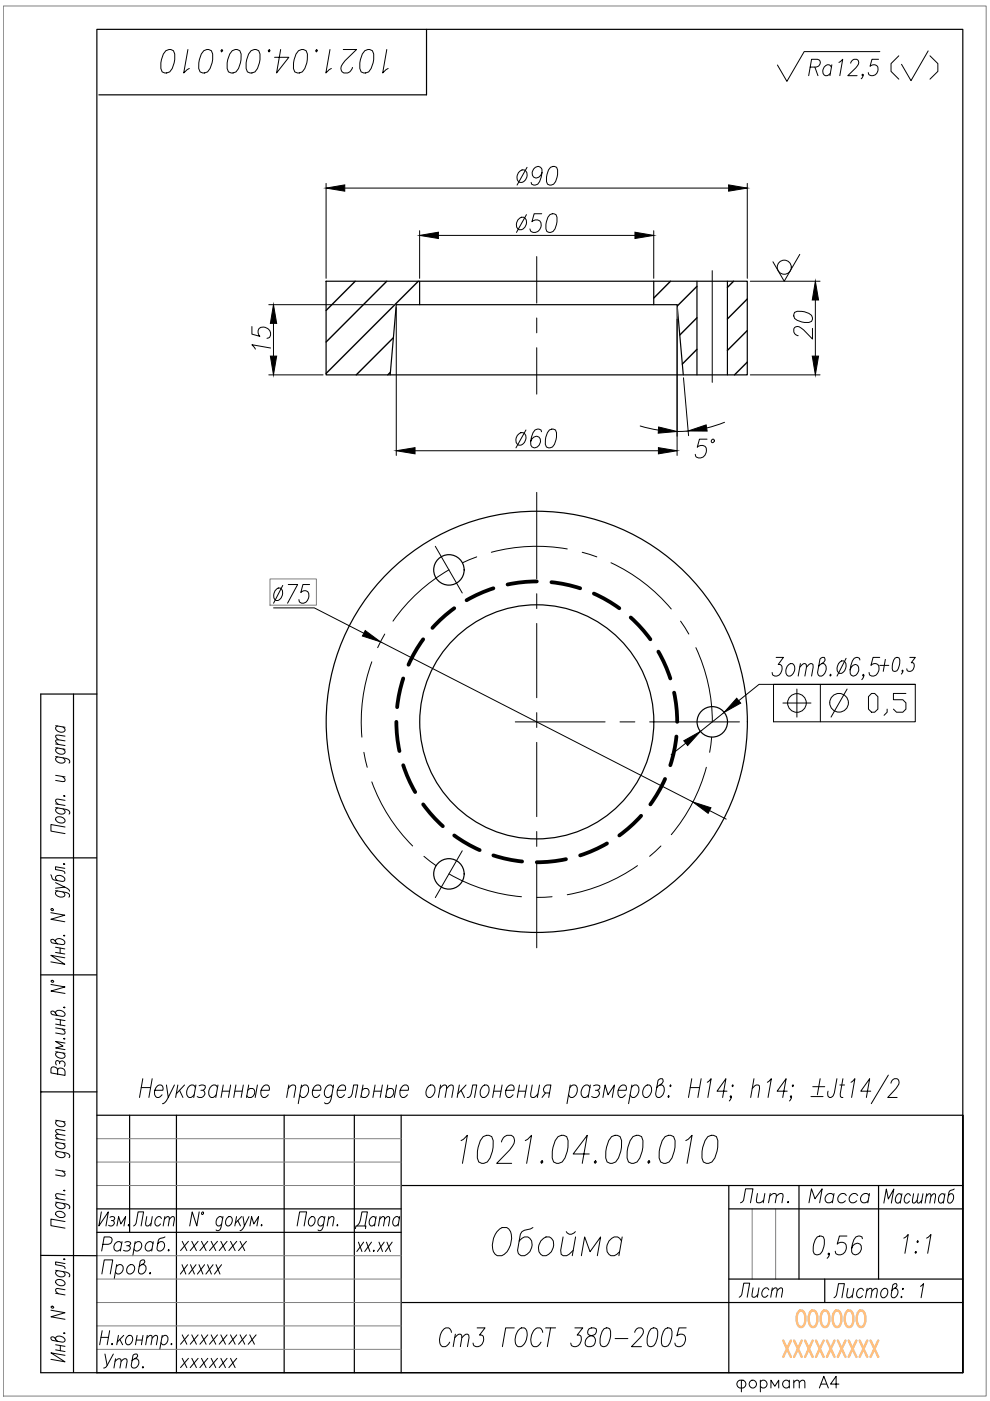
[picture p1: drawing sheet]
<svg xmlns="http://www.w3.org/2000/svg" width="210mm" height="297mm" viewBox="0 0 210 297" stroke-linecap="round" stroke-linejoin="round" font-family="sans-serif">
<defs><g id="words">
<g font-size="10.1">
<text x="96.7" y="248">1021.04.00.010</text>
<text x="103" y="267.4">Обойма</text>
</g>
<g font-size="8.8">
<text x="32.8" y="16.6">1021.04.00.010</text>
<text x="187.7" y="18">( )</text>
</g>
<text font-size="7.5" x="92.1" y="286.8">Ст3 ГОСТ 380-2005</text>
<text font-size="7.1" x="74.1" y="261.8">Дата</text>
<text font-size="7.1" fill="#ffbf7f" x="167.6" y="282.6">OOOOOO</text>
<g font-size="6.6">
<text x="186.3" y="256.5">Масштаб</text>
<text x="20.8" y="291.4">Утв.</text>
<text x="154.9" y="296.3">формат А4</text>
</g>
<g font-size="6.2">
<text x="155.9" y="256.1">Лит.</text>
<text x="170.4" y="256.1">Масса</text>
<text x="27.2" y="261.1">Лист</text>
<text x="155.6" y="276.2">Лист</text>
<text x="175.7" y="276.2">Листов: 1</text>
</g>
<text font-size="5.3" x="74.4" y="266.7">xx.xx</text>
<g font-size="4.9">
<text x="37" y="266.3">xxxxxxx</text>
<text x="37" y="271.3">xxxxx</text>
<text x="37" y="286.1">xxxxxxxx</text>
<text x="37" y="291">xxxxxx</text>
</g>
</g></defs>
<!-- layer: Text -->
<g fill="none" stroke="#000" stroke-width=".21">
<path d="M171.8 14.2h1.2a.85 .85 0 0 0 .9-.7 .85 .85 0 0 0-.6-.9h-1.2l-.6 3.4M172.8 14.2l.6 1.8M176.3 14.2a.82 .82 0 0 0-.8-.5 .82 .82 0 0 0-.8 .5 1.02 1.02 0 0 0-.3 1.2 1.02 1.02 0 0 0 1 .6l.7-.4M176.4 13.7l-.4 2.3M177.9 13.2l.8-.6-.6 3.4M180.4 13.4v-.2a1 1 0 0 1 1.5-.5 .87 .87 0 0 1-.1 1.2l-2 2.1h1.9M183 15.9l-.2 .1-.1-.1 .2-.2a.77 .77 0 0 1-.3 1M186.3 12.6h-1.4l-.4 1.5a.97 .97 0 0 1 1.2-.3 .97 .97 0 0 1 .4 1.2 1.16 1.16 0 0 1-.7 1 1.16 1.16 0 0 1-1.2-.3l-.1-.3M186.5 10.9h-16l-3.7 6.4-2-3.5M169.6 53.9l-3.3 5.7-2.4-4.1M11.8 158.5l2 .4M11.8 157.7l2 .4"/>
<path d="M11.8 153.9l2 .3M12.2 158.6l-.4 .3a1.18 1.18 0 0 0 2 .7v-.3l-.4-.5M12.2 153.9l-.4 .4a1.18 1.18 0 0 0 2 .6v-.3l-.4-.5M13.8 157.1l-1.9-.2-.1 .3 .6 .6M13.8 156.1l-1.9-.2-.1 .3 .6 .6M11.8 171.2l2.7 .6a.5 .5 0 0 1 .1 .8M11.8 160.4l2.7 .6a.5 .5 0 0 1 .1 .8M11.8 170.4l2 .4M11.8 164.4l2 .3M11.9 173.3a1.22 1.22 0 0 1 1.9 .9 1.18 1.18 0 0 1-2-.7zM12.2 171.3l-.4 .3a1.18 1.18 0 0 0 2 .7v-.3l-.4-.5M12.2 160.5l-.4 .3a1.18 1.18 0 0 0 2 .7v-.3l-.4-.5"/>
<path d="M13.2 164.6l.6 .6-.2 .5-1.8-.2M13.5 168.7l.3 .1zM13.8 175.3l-3-.5v1.4l3 .5M13.8 169.7l-1.9-.2-.1 .4 .6 .6M10.8 193.5l2.9 .5-2.9 .9 2.9 .5M10.8 185.5a1.33 1.33 0 0 0 .7 1.1l1.7 .3 .4-.1 .1-.2a1.17 1.17 0 0 0-1.9-.7v.3l.4 .5M10.9 192.7h.4v.3h-.4zM11.8 199.6v-.3a1.17 1.17 0 0 1 1.9 .7l-.1 .2-.4 .1-2.1-.4-.3-.3 .1-.4a.84 .84 0 0 1 1 .7l.3 .2M11.8 188.8l2.7 .6a.52 .52 0 0 1 .1 .8M11.8 187.1l1.9 1-1.9 .2M12.2 188.9a.5 .5 0 0 0-.4 .3 .5 .5 0 0 0 .1 .5 1.26 1.26 0 0 0 1.8 .2v-.3l-.4-.5M13.5 198.4l.1-.1 .1 .1z"/>
<path d="M13.5 183.2l.1-.1 .1 .1zM13.7 188.1a1.13 1.13 0 0 1 1 .9M13.7 184.1l-1.9-.3v.6l1.8 .4 .1 .4M10.8 208.7l3 .6-3 .8 3 .5M10.9 207.9h.4v.3h-.4zM11.8 200.8l1.9 .4M11.8 201.9l1.9 .4M11.8 214.9v-.4a1.18 1.18 0 0 1 2 .7l-.6 .3-2.1-.4-.3-.3v-.3l.2-.1a.88 .88 0 0 1 .9 .7l.3 .2M11.8 217.9l2 .4M11.8 216l2 .4M11.8 217.1l2 .4M12.7 201v1.1"/>
<path d="M12.8 216.2v1.1M13.2 218.2l.6 .6-.2 .4-1.8-.2M13.5 213.6h.3l-.2 .1zM13.7 203.1l-2.9-.6 2.9 1.9-2.9-.5M11.8 237.5l2 .3M11.8 223l2 .3M12.2 237.6l-.4 .3a1.18 1.18 0 0 0 2 .6v-.2l-.4-.5M12.2 226.8a.78 .78 0 0 0-.6-.6 .78 .78 0 0 0-.8 .4v.9l3 .5v-.9a.87 .87 0 0 0-.7-.6 .87 .87 0 0 0-.9 .3v.9M12.2 223.1l-.4 .3a1.18 1.18 0 0 0 2 .6v-.3l-.4-.4M12.6 225.2a.61 .61 0 0 1 .7-.3 .61 .61 0 0 1 .5 .5l-.2 .7M12.6 225.5l-.1-.5-.6-.1-.1 .3 .1 .6M13.5 220.2l.3 .1h-.2z"/>
<path d="M13.8 239.7l-1.9-.2-.1 .4 .6 .6M13.8 221.1l-2-.3 1.6 1-1.6 .4 2 .3M29.9 230.6h2M30.3 228.7l-.7 4M32.3 228.7l-.7 4M32.8 231.2h1.7a.74 .74 0 0 0-.1-1 .74 .74 0 0 0-1 0 1.62 1.62 0 0 0-.1 2.5h.4l.7-.6M35.3 230l.4 2.7 1.3-2.7M35.7 232.7a1.63 1.63 0 0 1-1.3 1.3M37.7 230l-.5 2.7M38.1 231.2l.7 1.5M39.1 230l-1.7 1.9M41.4 230.6l-.4-.6a1.53 1.53 0 0 0-1.3 1.1 1.53 1.53 0 0 0 .4 1.6h.4l.7-.6"/>
<path d="M41.5 230l-.4 2.7M42.2 230.2l.5-.2 .8 .2v.4l-.2 .4-.3 .2h-.4M43 231.2a.82 .82 0 0 1 .5 .8 .82 .82 0 0 1-.7 .7h-.6l-.4-.2M46.1 230.6l-.5-.6a1.53 1.53 0 0 0-1.3 1.1 1.53 1.53 0 0 0 .5 1.6h.4l.6-.6M46.2 230l-.5 2.7M47.1 231.4h1.6M47.3 230l-.4 2.7M48.9 230l-.5 2.7M49.8 231.4h1.6M50 230l-.4 2.7M51.6 230l-.5 2.7M52.5 231.2a.81 .81 0 0 1 1.1-.4 .81 .81 0 0 1 .4 1.1 .98 .98 0 0 1-1.6 .6l-.1-.2"/>
<path d="M52.7 230l-.4 2.7M54.6 230l-.5 2.7M55.4 231.2h1.7a.74 .74 0 0 0-.2-1 .74 .74 0 0 0-.9 0 1.62 1.62 0 0 0-.2 2.5h.4l.7-.6M61.1 230.8l.8-.8 .7 .2 .1 .4-.4 2.1M61.2 230l-.4 2.7M63.8 230.6l.7-.6h.4a1.53 1.53 0 0 1 .4 1.7 1.53 1.53 0 0 1-1.3 1l-.4-.6M63.9 230l-.7 4M66.3 231.2h1.7a.73 .73 0 0 0-.2-1 .73 .73 0 0 0-.9 0 1.62 1.62 0 0 0-.2 2.5h.4l.7-.6M70.6 230.6a.74 .74 0 0 0-1.2-.4 1.6 1.6 0 0 0-.1 2.5h.4l.7-.6M70.7 230l-.5 3-.2 .6-.5 .4h-.5l-.2-.2M71.5 231.2h1.7a.73 .73 0 0 0-.1-1 .73 .73 0 0 0-1 0 1.62 1.62 0 0 0-.1 2.5h.4l.7-.6M73.8 232.7l.6-.2 .3-.6 .3-1.9h.8l-.4 2.7"/>
<path d="M76.8 231.2a.81 .81 0 0 1 1.1-.4 .81 .81 0 0 1 .3 1.1 .98 .98 0 0 1-1.5 .6l-.1-.2M77 230l-.5 2.7M79.3 231.4h1.5M79.5 230l-.4 2.7M81.1 230l-.5 2.7M82 231.2a.81 .81 0 0 1 1.1-.4 .81 .81 0 0 1 .3 1.1 .98 .98 0 0 1-1.5 .6l-.1-.2M82.2 230l-.4 2.7M84.1 230l-.5 2.7M84.8 231.2h1.8a.74 .74 0 0 0-.2-1 .74 .74 0 0 0-1 0 1.62 1.62 0 0 0-.1 2.5h.4l.7-.6M91 230.2l.7-.2a1.53 1.53 0 0 1 .4 1.7 1.53 1.53 0 0 1-1.3 1 1.58 1.58 0 0 1 .2-2.5zM93.3 230.8l.8-.8 .6 .2v.6l-.3 1.9M93.4 230l-.5 2.7"/>
<path d="M94.7 230.8l.9-.8 .5 .2v.6l-.3 1.9M97.4 230l-.5 2.7M97.8 231.2l.7 1.5M98.8 230l-1.7 1.9M99 232.7l.6-.2 .3-.6 .3-1.9h.9l-.5 2.7M102.5 230.2l.7-.2a1.53 1.53 0 0 1 .4 1.7 1.53 1.53 0 0 1-1.3 1 1.62 1.62 0 0 1 .2-2.5zM104.7 231.4h1.5M104.9 230l-.5 2.7M106.5 230l-.5 2.7M107.3 231.2h1.7a.73 .73 0 0 0-.2-1 .73 .73 0 0 0-.9 0 1.62 1.62 0 0 0-.2 2.5h.4l.7-.6M109.9 231.4h1.6M110.1 230l-.4 2.7"/>
<path d="M111.7 230l-.5 2.7M112.8 230l-.3 1.9 .1 .6 .2 .2h.4l.9-.8M114.4 230l-.5 2.7M115.7 231.7l-.8 1M116.5 231.7h-.8a.92 .92 0 0 1-.5-.9 .92 .92 0 0 1 .8-.8h.8l-.5 2.7M120.8 230.6l.7-.6h.4a1.53 1.53 0 0 1 .4 1.7 1.53 1.53 0 0 1-1.3 1l-.4-.6M120.9 230l-.7 4M125.1 230.6l-.5-.6a1.54 1.54 0 0 0-1.3 1.1 1.54 1.54 0 0 0 .4 1.6h.4l.7-.6M125.2 230l-.5 2.7M125.8 230.2l.5-.2 .8 .2 .1 .4-.2 .4-.8 .2M126.7 231.2a.81 .81 0 0 1 .4 .8 .81 .81 0 0 1-.7 .7h-.6l-.4-.2M127.8 232.7l.5-2.7 .6 2.1 1.4-2.1-.5 2.7"/>
<path d="M131.1 231.2h1.7a.73 .73 0 0 0-.2-1 .73 .73 0 0 0-.9 0 1.62 1.62 0 0 0-.2 2.5h.4l.7-.6M133.9 230.6l.6-.6h.5a1.54 1.54 0 0 1 .4 1.7 1.54 1.54 0 0 1-1.3 1l-.5-.6M134 230l-.7 4M136.9 230.2l.8-.2a1.53 1.53 0 0 1 .4 1.7 1.53 1.53 0 0 1-1.3 1 1.62 1.62 0 0 1 .1-2.5zM139.9 230h.4a1.53 1.53 0 0 1 .5 1.7 1.53 1.53 0 0 1-1.3 1l-.3-.2-.2-.6 .5-2.8 .5-.4h.4l.2 .2a1.15 1.15 0 0 1-1 1.3l-.4 .4M141.8 232.3l.1 .2-.2 .2-.1-.2zM142.2 230l.1 .2-.2 .2-.1-.2zM146.3 230.6h2M146.7 228.7l-.7 4M148.7 228.7l-.7 4M150 229.5l.8-.8-.7 4M154.1 231.4h-2.1l1.9-2.7-.7 4"/>
<path d="M155.1 232.5l-.2 .2-.1-.2 .2-.2a.95 .95 0 0 1-.4 1.1M155.2 230.2l.2-.2 .1 .2-.2 .2zM159.5 230.8l.8-.8h.5l.2 .2-.3 2.5M159.9 228.7l-.7 4M162.7 229.5l.8-.8-.7 4M166.9 231.4h-2.1l1.9-2.7-.7 4M167.8 232.5l-.1 .2-.1-.2 .1-.2a.95 .95 0 0 1-.3 1.1M168.1 230l.1 .2-.1 .2-.1-.2zM171.9 232.5h2.6M172.3 230.4h2.6M173.9 228.7l-.6 3.4M177.4 228.7l-.5 3-.4 .8-.3 .2-.6-.2v-1.1"/>
<path d="M178.1 230h1M178.7 228.7l-.6 3.2 .1 .6 .5 .2M180.4 229.5l.9-.8-.7 4M184.6 231.4h-2.1l1.9-2.7-.7 4M188.3 227.9l-3.6 6.1M188.9 229.7a.93 .93 0 0 1 .6-.9 .93 .93 0 0 1 1 .3 1.6 1.6 0 0 1-.5 1.7l-1.8 1.9h2M11.8 254.9l2.7 .5a.5 .5 0 0 1 .1 .9M11.8 244.1l2.7 .5a.5 .5 0 0 1 .1 .8M11.8 254.1l2 .3M11.8 248l2 .4M11.8 242.2l2 .3M11.8 241.4l2 .3"/>
<path d="M11.9 257a1.22 1.22 0 0 1 1.9 .8 1.18 1.18 0 0 1-2-.6zM12.2 255l-.4 .3a1.18 1.18 0 0 0 2 .6v-.3l-.4-.5M12.2 244.1l-.4 .4a1.18 1.18 0 0 0 2 .6v-.3l-.4-.5M12.2 242.3l-.4 .3a1.18 1.18 0 0 0 2 .6v-.3l-.4-.5M13.2 248.3l.6 .6-.2 .4-1.8-.2M13.5 252.4h.3l-.2 .1zM13.8 259l-3-.5v1.4l3 .5M13.8 253.3l-1.9-.2-.1 .5 .6 .6M13.8 240.7l-1.9-.2-.1 .4 .6 .6M21.5 256.9l-.5 3 2-3-.5 3M23.3 258.1l.4-.2 .6 .2-.1 .6-.6 .1M23.9 258.8l.3 .3a.73 .73 0 0 1-.3 .8 .73 .73 0 0 1-.9-.1"/>
<path d="M24.8 259.9l.4-2 .4 1.6 1-1.6-.3 2M42.2 256.9l-.5 3-.9-3-.6 3M42.8 257h.3l.1 .2-.3 .3-.1-.1zM47.2 258.4l-.4-.5a1.15 1.15 0 0 0-.9 .8 1.15 1.15 0 0 0 .3 1.2h.3l.5-.4M47.3 257.9l-.6 2.7a.56 .56 0 0 1-.9 .2M48.3 258.1l.6-.2a1.16 1.16 0 0 1 .3 1.2 1.16 1.16 0 0 1-1 .8 1.2 1.2 0 0 1 .1-1.8zM50.2 257.9l-.4 2M50.4 258.8l.6 1.1M51.2 257.9l-1.3 1.5M51.5 257.9l.3 2 1-2M51.8 259.9a1.23 1.23 0 0 1-.9 1M53 259.9l.3-2 .5 1.6 1-1.6-.3 2"/>
<path d="M55.4 259.8l.1-.1 .1 .1-.2 .1zM63 259.9l.5-3h1.5l-.5 3M65.6 258.4l.5-.5h.3a1.14 1.14 0 0 1 .3 1.3 1.14 1.14 0 0 1-.9 .7 1.06 1.06 0 0 1-.2-1.5zM68.8 258.4l-.4-.5a1.15 1.15 0 0 0-.9 .8 1.15 1.15 0 0 0 .3 1.2h.3l.5-.4M68.9 257.9l-.6 2.7a.53 .53 0 0 1-.9 .2M69.6 258.5l.7-.6 .5 .2-.3 1.8M69.7 257.9l-.3 2M71.4 259.8l.2-.1v.1l-.1 .1zM10.8 277.8l3 .5-3 .9 3 .5M10.9 277h.4v.3h-.4zM11.8 269.3l2.7 .6 .3 .4-.2 .4M11.8 274.2l2 .4"/>
<path d="M11.9 271.4a1.22 1.22 0 0 1 1.9 .9 1.18 1.18 0 0 1-2-.7zM12.2 269.4l-.4 .3a1.18 1.18 0 0 0 2 .7v-.3l-.4-.5M13.5 267h.3l-.2 .1zM13.8 273.5l-1.9-.3-.1 .5 .6 .6M13.8 267.9l-2-.4v.6l1.8 .5 .2 .4M21.6 270.1l.5-3h1.8l-.5 3M21.8 263.8h1.2a.81 .81 0 0 0 .7-.7 .81 .81 0 0 0-.5-.8h-1.1l-.5 2.9M24.7 268.5a.8 .8 0 0 1 1-.3 .8 .8 0 0 1 .4 1.1 .86 .86 0 0 1-.7 .8 .86 .86 0 0 1-.9-.4M24.8 268.1l-.6 3M25.8 263.7a.86 .86 0 0 0-1-.4 .86 .86 0 0 0-.6 .8 .79 .79 0 0 0 .3 1.1 .79 .79 0 0 0 1.1-.4M25.9 263.2l-.4 2M26.5 263.4a.77 .77 0 0 1 1.2 .3l-.5 .4h-.3"/>
<path d="M27.1 268.5a.79 .79 0 0 1 1.1-.3 .79 .79 0 0 1 .3 1.1 .83 .83 0 0 1-.8 .8 .83 .83 0 0 1-.9-.8zM27.2 264.1l.4 .3a.69 .69 0 0 1-.5 .8l-.9-.1M28.6 263.7a.78 .78 0 0 1 .7-.5 .78 .78 0 0 1 .7 .5 1.08 1.08 0 0 1-.2 1.2 1.08 1.08 0 0 1-1.2 .2l-.2-.3M28.7 263.2l-.5 3M30.1 268.1a.88 .88 0 0 1 .9 .6 .88 .88 0 0 1-.3 1 .77 .77 0 0 1-1.3 .1l-.1-.3 .4-2.1 .4-.3h.4l.2 .4-.2 .3-1 .7M31.7 270l.1-.2 .1 .2-.1 .1zM32.4 263.7a.86 .86 0 0 0-.9-.4 .86 .86 0 0 0-.7 .8 .78 .78 0 0 0 .4 1.1 .78 .78 0 0 0 1-.4M32.5 263.2l-.3 2M35 262.3l-1 .3-.4 .4-.3 2a1 1 0 0 0 1.4-.1 1 1 0 0 0 0-1.4v-.1a.82 .82 0 0 0-1.2 .3M173.3 262.3l.5-.2 .8 .2a3.6 3.6 0 0 1-.7 3.6l-.5 .1-.8-.1a3.6 3.6 0 0 1 .7-3.6zM175.9 265.9l-.2 .1-.2-.1 .2-.2a.85 .85 0 0 1-.3 1.1M179.6 262.1h-1.6l-.5 1.7a1.1 1.1 0 0 1 1.4-.3 1.1 1.1 0 0 1 .5 1.4 1.3 1.3 0 0 1-.9 1.1 1.3 1.3 0 0 1-1.3-.3l-.1-.4"/>
<path d="M182.8 262.6v-.3l-.5-.2-.8 .2a4.7 4.7 0 0 0-.9 3.2l.2 .4a1.32 1.32 0 0 0 1.6-.5 1.32 1.32 0 0 0-.1-1.6 1.15 1.15 0 0 0-1.7 .9M191.6 262.5l1-.8-.7 4M194 265.5l.2-.2 .1 .2-.2 .2zM194.6 263.1l.1 .2-.2 .2-.1-.2zM196.5 262.5l.9-.8-.7 4M11.8 283.9v-.3a1.18 1.18 0 0 1 2 .7l-.6 .3-2.1-.4-.3-.4v-.3h.2a.88 .88 0 0 1 .9 .6l.3 .3M11.8 285.1l2 .4M11.8 286.2l2 .4M12.8 285.3v1.1M13.5 282.6l.3 .1-.2 .1zM13.8 287.4l-3-.6 3 1.9-3-.5M21.4 283.5h1.6"/>
<path d="M21.7 282.1l-.6 3M23.2 282.1l-.5 3M25.1 283.1l-.3 2M26.2 283.1l-1.3 1.4M26.8 283.5a.69 .69 0 0 1 1.1-.2 1.19 1.19 0 0 1-.9 1.8 .99 .99 0 0 1-.2-1.6zM29.1 283.1l-.4 2M30.3 283.1l-.3 2M31.1 283.7l.7-.6 .4 .2-.2 1.8M31.2 283.1l-.3 2M32.3 283.7l.6-.6 .5 .2-.2 1.8M34.3 283.5l.6-.4h.3a1.13 1.13 0 0 1 .3 1.3 1.13 1.13 0 0 1-1 .7l-.4-.4M34.4 283.1l-.5 3"/>
<circle cx="166.3" cy="56.7" r="1.49"/>
</g>
<!-- layer: 0 -->
<g fill="none" stroke="#000" stroke-width=".25">
<path d="M20.5 6.2h183.6v284.8h-183.6zM90.4 6.2v13.9h-69.4M69.1 59.6h89.3v19.9h-89.3zM89 59.6v5M138.6 59.6v5M147.8 59.6v19.9M154.2 59.6v19.9M82.7 79.5l1.3-14.9h59.6l1.3 14.9M15.6 147.2v143.8M20.5 147.2h-11.9v143.8h195.5M8.6 181.9h11.9M8.6 206.7h11.9"/>
<path d="M8.6 231.5h.1M8.6 231.5h11.9M20.5 236.5h183.6M27.5 236.5v24.8M37.4 236.5v54.5M60.2 236.5v54.5M75.1 236.5v54.5M85.1 236.5v54.5M20.5 256.3h64.6M85.1 251.4h119M154.5 251.4v39.6M154.5 256.3h49.6"/>
<path d="M169.4 251.4v19.8M186.3 251.4v19.8M8.6 266.2h11.9M20.5 261.3h64.6M85.1 276.2h119M154.5 271.2h49.6M204.1 291v-54.5v54.5"/>
<circle cx="95.2" cy="120.8" r="3.2"/>
<circle cx="113.8" cy="153" r="44.7"/>
<circle cx="113.8" cy="153" r="24.8"/>
<circle cx="151" cy="153" r="3.2"/>
<circle cx="95.2" cy="185.3" r="3.2"/>
</g>
<!-- layer: Slim -->
<g fill="none" stroke="#808080" stroke-width=".21">
<path d="M.7 1.3h208.4v294.7h-208.4zM143.6 65.2v1.8M57.2 122.7h9.9v5.6h-9.9zM20.5 246.4h64.6M20.5 241.4h64.6M20.5 251.4h64.6M159.5 256.3v14.9M164.5 256.3v14.9M20.5 271.2h64.6M20.5 266.2h64.6M20.5 276.2h64.6M20.5 286.1h64.6"/>
<path d="M20.5 281.1h64.6"/>
</g>
<!-- layer: Wide -->
<g fill="none" stroke="#ffbf7f" stroke-width=".51">
<path d="M166.1 284.2l1.6 3.5M167.7 284.2l-1.6 3.5M168.4 284.2l1.6 3.5M170 284.2l-1.6 3.5M170.7 284.2l1.6 3.5M172.3 284.2l-1.6 3.5M173 284.2l1.6 3.5M174.6 284.2l-1.6 3.5M175.3 284.2l1.6 3.5M176.9 284.2l-1.6 3.5M177.6 284.2l1.7 3.5M179.3 284.2l-1.7 3.5"/>
<path d="M179.9 284.2l1.7 3.5M181.6 284.2l-1.7 3.5M182.3 284.2l1.6 3.5M183.9 284.2l-1.6 3.5M184.6 284.2l1.6 3.5M186.2 284.2l-1.6 3.5"/>
</g>
<!-- layer: Hatch -->
<g fill="none" stroke="#000" stroke-width=".3">
<path d="M75.3 59.6l-6.2 6.2M82 59.6l-12.9 12.9M88.7 59.6l-19.6 19.6M142.2 59.6l-3.6 3.6M155.5 59.6l-1.3 1.3M82.8 78.9l-.6 .6M83.4 71.6l-7.9 7.9M147.8 60.7l-4.2 4.2M147.8 67.4l-3.7 3.6M147.8 74.1l-3.1 3.1M158.4 63.4l-4.2 4.2M158.4 70.1l-4.2 4.2"/>
<path d="M158.4 76.8l-2.7 2.7"/>
</g>
<!-- layer: Ax -->
<g fill="none" stroke="#000" stroke-width=".21">
<path d="M113.8 54.4v9.9M151 57.4v23.7M113.8 67.4v3.2M113.8 73.7v9.9M92.3 115.8l5.7 9.9M101.1 118.1l-3 1.2M113.8 104.4v18.3M120.3 116.4a37.2 37.2 0 0 0-16.1 .7M123.4 117.1l3.1 1M129.5 119.3a37.2 37.2 0 0 1 12.8 9.8M81.6 134.4l-1.5 2.9M95.2 120.8a37.2 37.2 0 0 0-11.9 10.9"/>
<path d="M113.8 125.9v3.1M113.8 132.2v15.7M144.3 131.7l1.7 2.7M147.5 137.3a37.2 37.2 0 0 1 3.5 15.7M77.2 159.5l.7 3.2M78.8 140.3a37.2 37.2 0 0 0-2.1 16M109.2 153.1h19.1M113.8 151.1v3.1M113.8 157.4v15.7M131.5 153.1h3.1M137.7 153.1h19.1M150.9 156.3l-.4 3.2"/>
<path d="M78.8 165.8a37.2 37.2 0 0 0 8.7 13.6M113.8 176.3v3.2M140.1 179.4l-2.4 2.2M149.8 162.7a37.2 37.2 0 0 1-7.5 14.3M89.9 181.6l2.6 1.9M95.2 185.3a37.2 37.2 0 0 0 15.4 4.8M98 180.4l-5.7 9.9M113.8 182.6v18.4M117.1 190.1l-3.3 .2M135.2 183.5a37.2 37.2 0 0 1-14.9 6.2"/>
</g>
<!-- layer: Hidden -->
<g fill="none" stroke="#000" stroke-width=".8">
<path d="M89.7 135.5a29.8 29.8 0 0 0-3.1 5.4M96.3 129a29.8 29.8 0 0 0-4.6 4.1M104.6 124.7a29.8 29.8 0 0 0-5.7 2.6M113.8 123.3a29.8 29.8 0 0 0-6.2 .6M116.9 123.4a29.8 29.8 0 0 1 6.1 1.3M125.9 125.8a29.8 29.8 0 0 1 5.4 3.2M133.7 130.9a29.8 29.8 0 0 1 4.2 4.6M139.6 138.2a29.8 29.8 0 0 1 2.5 5.6M84 153a29.8 29.8 0 0 0 .7 6.2M85.5 143.8a29.8 29.8 0 0 0-1.3 6.1M142.9 146.9a29.8 29.8 0 0 1 .7 6.1M143.4 156.2a29.8 29.8 0 0 1-1.3 6"/>
<path d="M85.5 162.2a29.8 29.8 0 0 0 2.5 5.7M89.7 170.5a29.8 29.8 0 0 0 4.2 4.7M96.3 177.1a29.8 29.8 0 0 0 5.4 3.1M128.7 178.8a29.8 29.8 0 0 1-5.7 2.6M135.9 173a29.8 29.8 0 0 1-4.6 4.1M141 165.2a29.8 29.8 0 0 1-3.1 5.3M104.6 181.4a29.8 29.8 0 0 0 6.1 1.3M120 182.2a29.8 29.8 0 0 1-6.2 .6"/>
</g>
<!-- layer: Dim -->
<g fill="none" stroke="#000" stroke-width=".21">
<path d="M69.1 38.9v20.1M73.1 39.9h81.4M109.9 36.6a.97 .97 0 0 1 .9-.6 .97 .97 0 0 1 .9 .6 1.55 1.55 0 0 1-1.5 2.1 1.29 1.29 0 0 1-.3-2.1zM111.7 35.5l-2.1 3.7M114.9 36.6a1.22 1.22 0 0 1-1.8 .9 1.31 1.31 0 0 1 0-1.6 1.31 1.31 0 0 1 1.5-.4l.3 .4a4.6 4.6 0 0 1-.9 3.2l-.8 .1-.5-.1-.1-.4M116.7 35.5l.5-.2 .8 .2a3.6 3.6 0 0 1-.6 3.6l-.5 .1-.8-.1a3.6 3.6 0 0 1 .6-3.6zM158.4 38.9v20.1M89 48.9v10.1M92.9 49.9h41.7M109.8 46.6a.97 .97 0 0 1 .9-.6 .97 .97 0 0 1 .9 .6 1.55 1.55 0 0 1-1.5 2.1 1.3 1.3 0 0 1-.3-2.1zM111.6 45.5l-2.1 3.8M114.9 45.3h-1.7l-.4 1.7a1.12 1.12 0 0 1 1.4-.3 1.12 1.12 0 0 1 .5 1.5 1.31 1.31 0 0 1-.9 1 1.31 1.31 0 0 1-1.3-.3l-.1-.4"/>
<path d="M116.6 45.5l.5-.2 .8 .2a3.6 3.6 0 0 1-.7 3.6l-.5 .2-.7-.2a3.6 3.6 0 0 1 .6-3.6zM138.6 48.9v10.1M159.1 59.6h14.8M53.4 69.2v1.6l1.7 .5a1.11 1.11 0 0 1-.3-1.4 1.11 1.11 0 0 1 1.4-.5 1.3 1.3 0 0 1 1.1 .9 1.3 1.3 0 0 1-.3 1.3l-.4 .1M57 79.5h11.5M57 64.6h26.4M57.4 73.8l-4-.7 .8 .9M58 68.6v6.9M84 65.2v31.4M143.6 65.2v31.4M159.1 79.5h14.8M168.5 66.2a3.6 3.6 0 0 1 3.6 .7l.2 .5-.2 .7a3.6 3.6 0 0 1-3.6-.6l-.2-.5z"/>
<path d="M172.3 69.6v2.3l-1.9-2a1.4 1.4 0 0 0-1.9-.5l-.2 .3a1.15 1.15 0 0 0 .9 1.5M172.9 63.6v11.9M88 95.6h51.6M109.7 92.3a.97 .97 0 0 1 .9-.6 .97 .97 0 0 1 .9 .6 1.57 1.57 0 0 1-1.5 2.1 1.32 1.32 0 0 1-.3-2.1zM111.5 91.2l-2.1 3.8M114.8 91.5l-.1-.3-.4-.2-.9 .2a4.4 4.4 0 0 0-.8 3.2l.2 .4a1.31 1.31 0 0 0 1.6-.5 1.31 1.31 0 0 0-.1-1.6 1.15 1.15 0 0 0-1.8 .9M116.5 91.2l.5-.2 .8 .2a3.6 3.6 0 0 1-.7 3.6l-.5 .2-.7-.2a3.6 3.6 0 0 1 .6-3.6zM135.7 90.3l3.9 .9M144.9 80.1l1.1 12.3M145.9 91.4l-2.3 .1M149.9 93.1h-1.6l-.5 1.7a1.1 1.1 0 0 1 1.5-.2 1.1 1.1 0 0 1 .4 1.3 1.3 1.3 0 0 1-.9 1.1 1.3 1.3 0 0 1-1.3-.3l-.1-.4M153.6 89.5l-3.8 1.2"/>
<path d="M58 128.9h8.6l10.5 5.4M58.7 124.9l.7-.2a1.53 1.53 0 0 1 .4 1.6 1.53 1.53 0 0 1-1.3 1 1.59 1.59 0 0 1 .2-2.4zM60 124.1l-2 3.8M61.1 123.9h2l-2.1 4M65.6 123.9h-1.4l-.4 1.7a.97 .97 0 0 1 1.7 .2 1.57 1.57 0 0 1-1.5 2.1l-.4-.2-.2-.6M80.7 136.1l66.2 33.9M164.6 139.4h1.5l-1.1 1.5h.4l.3 .2a1.59 1.59 0 0 1-1.4 2.2l-.4-.1-.2-.6M179.4 139.6l-1.9 3.7M182.3 139.9l-.1-.3-.4-.2-.7 .2a4.9 4.9 0 0 0-.8 3.2l.2 .4 .4 .1a1.33 1.33 0 0 0 1.1-1 1.33 1.33 0 0 0-.6-1.4 1.27 1.27 0 0 0-1.2 1.1M186.5 139.4h-1.4l-.4 1.7a.97 .97 0 0 1 1.6 .2 1.57 1.57 0 0 1-1.5 2l-.4-.1-.1-.6M187.7 139.8l-.4 2.5M189.8 139.5l.3-.1 .5 .1a3 3 0 0 1-.4 2.7l-.4 .1-.5-.1a3.1 3.1 0 0 1 .5-2.7z"/>
<path d="M192.9 139.4h1.2l-.9 1.1h.4a1.07 1.07 0 0 1 0 1.3 1.07 1.07 0 0 1-1.2 .4l-.1-.4M145.4 157.6l-3.1 2.4M153.5 151l-5 4.1M164 145.1h30.1v7.9h-30.1zM166 149.1h5.9M167.3 140.9l.7-.2a1.53 1.53 0 0 1 .4 1.6 1.53 1.53 0 0 1-1.3 1 1.59 1.59 0 0 1 .2-2.4zM169 146.1v5.9M169.6 141.5l.8-.8 .5 .2 .1 .6-.3 1.8M169.7 140.7l-.5 2.6M171 141.5l.8-.8 .6 .2v.6l-.3 1.8M173.9 145.1v7.9M174.3 140.7h.4a1.54 1.54 0 0 1 .4 1.6 1.54 1.54 0 0 1-1.3 1l-.3-.1-.2-.6 .5-2.8 .5-.4h.5l.1 .2a1.14 1.14 0 0 1-1 1.3l-.3 .4"/>
<path d="M176.1 143l.1 .2-.1 .1-.2-.1zM178.1 140.3l.3-.2h.5a1.54 1.54 0 0 1 .4 1.6 1.54 1.54 0 0 1-1.3 1.1 1.58 1.58 0 0 1 .1-2.5zM179.6 146.1l-3.4 5.9M183.2 143.2l-.2 .1-.1-.1 .2-.2a.97 .97 0 0 1-.4 1.1M184.8 147h.6l.7 .7v2.6l-.7 .7h-.6l-.7-.7v-2.6zM186.5 141.1h2M188.1 150.3v.7l-.7 .7M191.4 142.2l-.1 .1-.1-.1 .2-.1a.68 .68 0 0 1-.3 .8M192.1 147h-2.7v1.4h2l.7 .6v1.3l-.7 .7h-1.3l-.7-.7M194.1 145.1h-33.2l-4.3 3.5M150.4 171.9l3.6 1.8"/>
<circle cx="151.1" cy="93.5" r=".35"/>
<circle cx="169" cy="149" r="1.98"/>
<circle cx="177.9" cy="149" r="1.98"/>
</g>
<g fill="#000" stroke="#000" stroke-width=".21">
<path d="M69.1 39.9l4-.7v1.3zM154.5 39.2l3.9 .7-3.9 .6zM89 49.9l3.9-.7v1.4zM134.6 49.2l4 .7-4 .7zM58 64.6l.7 4h-1.4zM57.3 75.5h1.4l-.7 4zM172.9 59.6l.7 4h-1.4zM172.2 75.5h1.4l-.7 4zM84 95.6l4-.7v1.3zM139.6 94.9l4 .7-4 .6zM139.6 90.5l4 1-4 .3zM145.9 91.4l3.8-1.3 .2 1.3z"/>
<path d="M77.4 133.7l3.3 2.4-3.9-1.2zM145 157.1l3.5-2-2.7 3zM156.2 148l.8 1.1-3.5 1.9zM146.9 170l3.8 1.3-.6 1.1z"/>
</g>
<use href="#words"/>
</svg>
